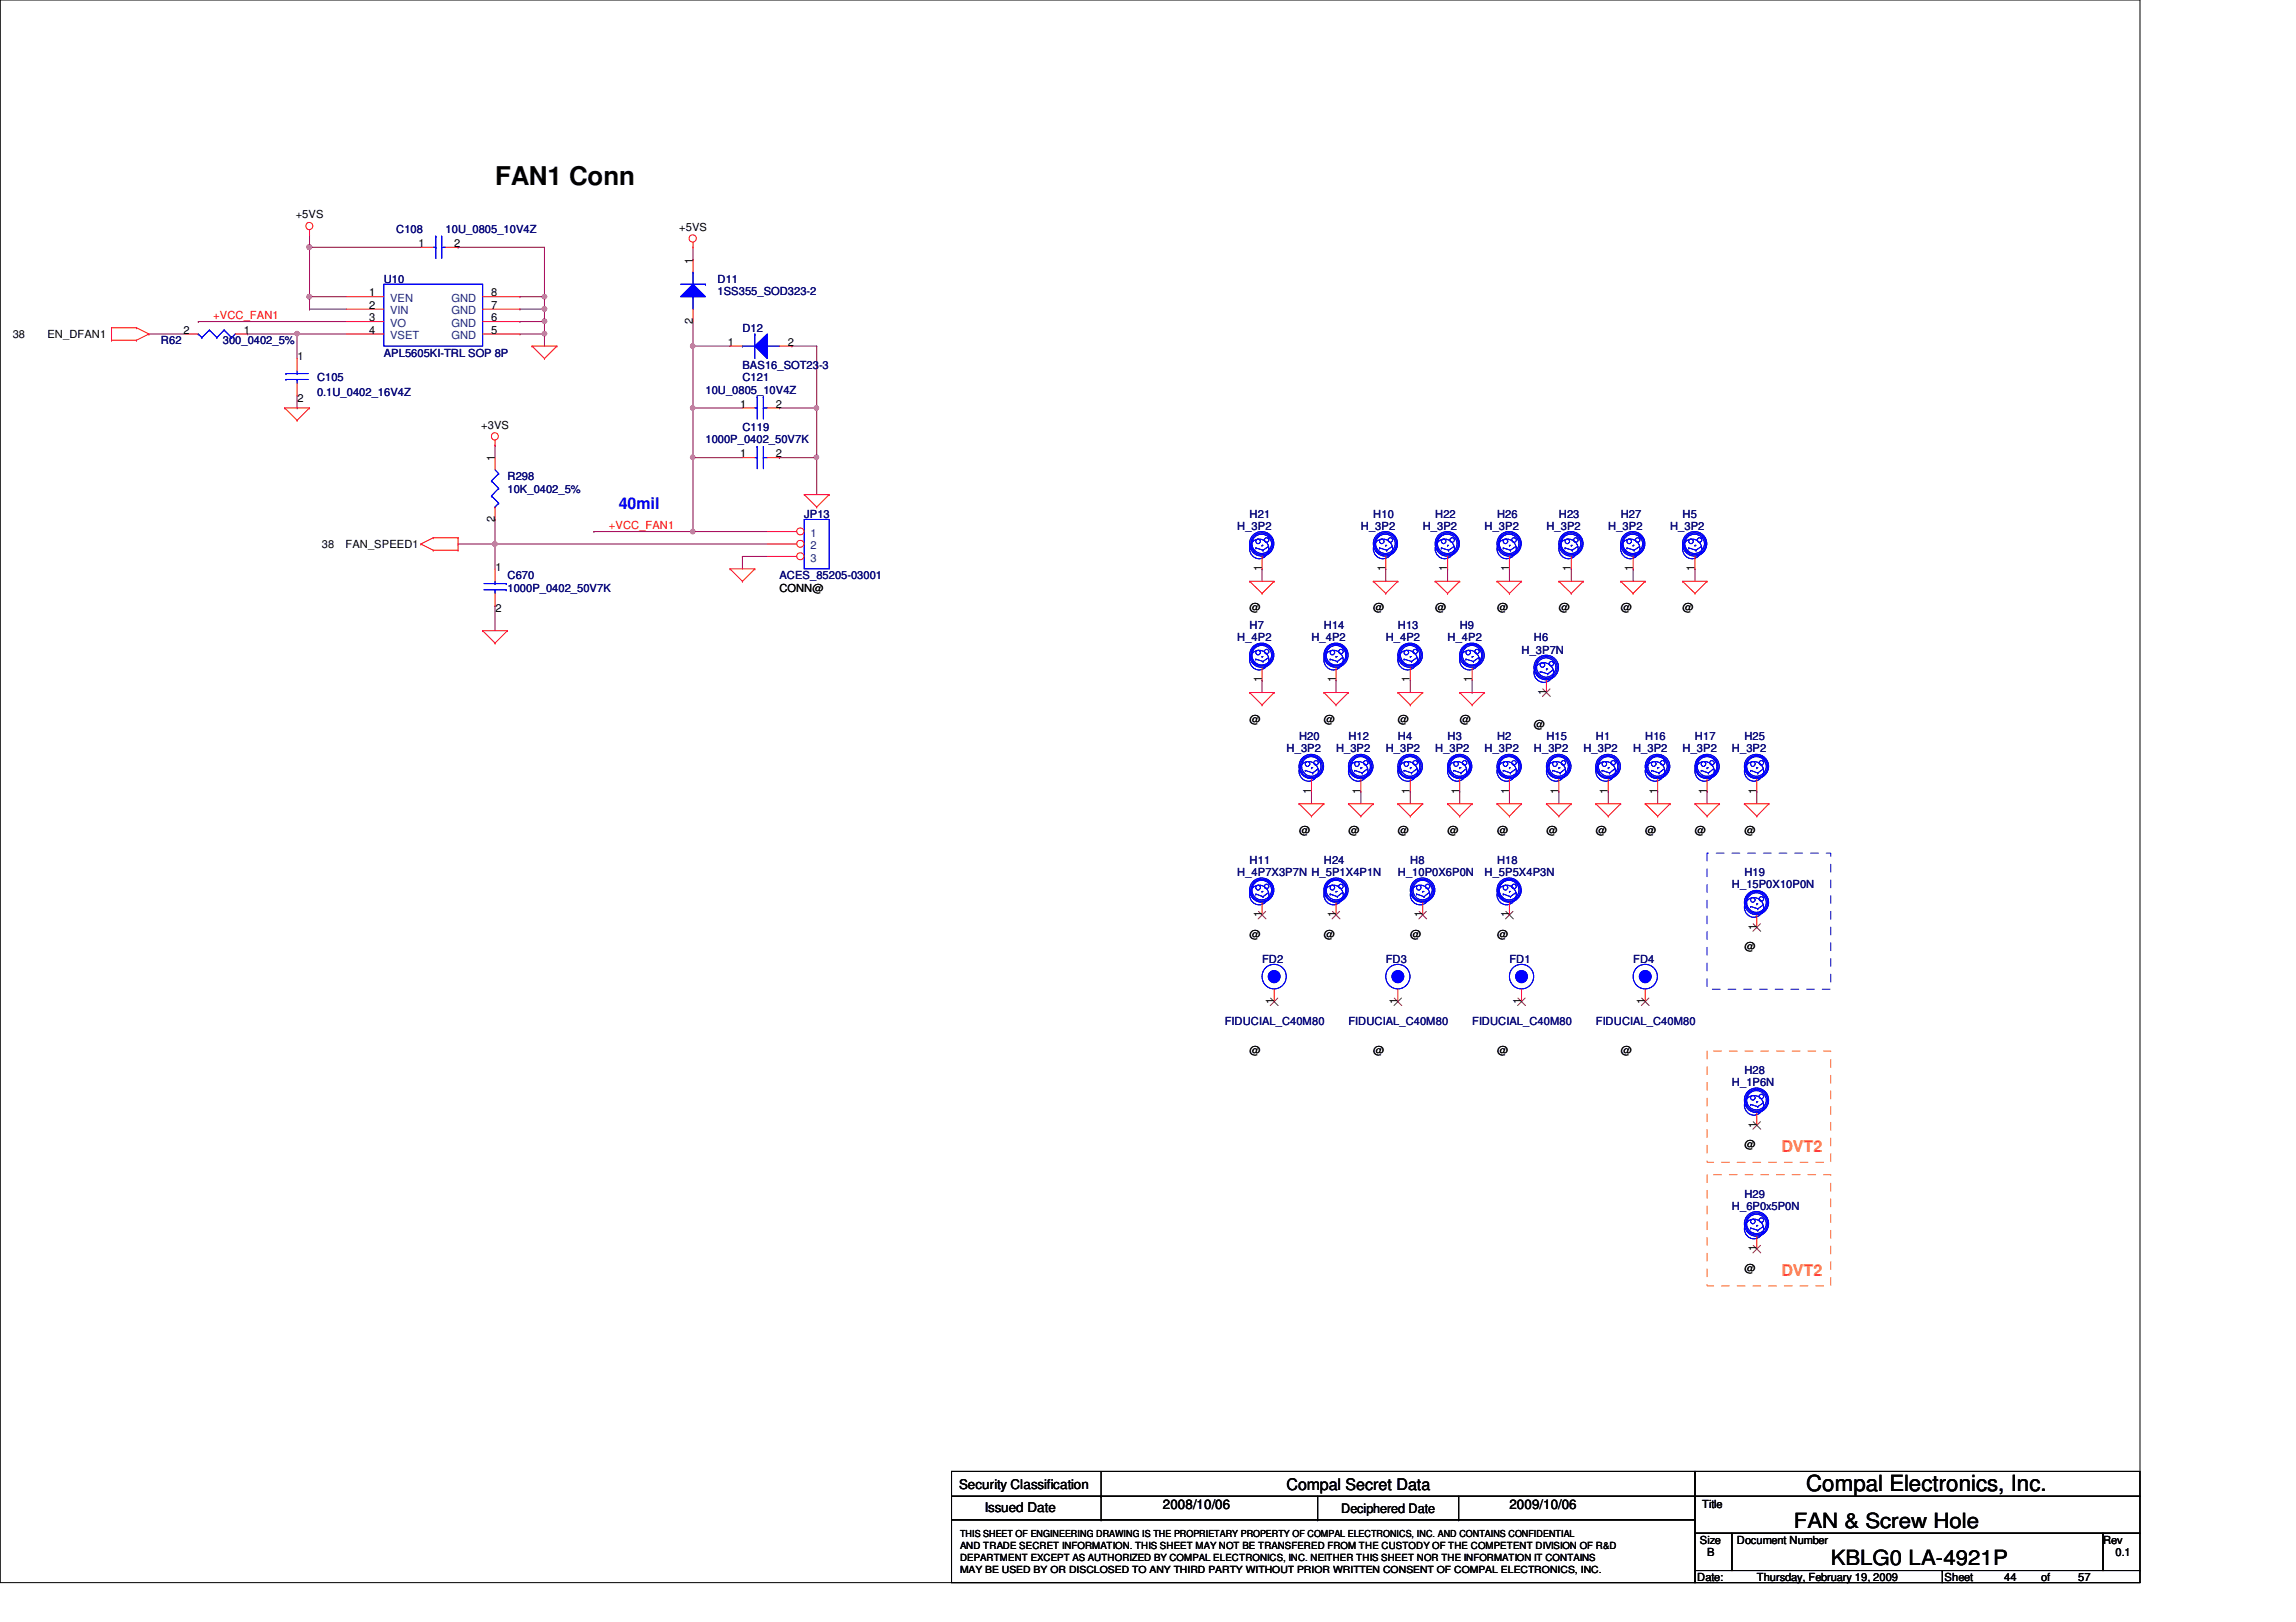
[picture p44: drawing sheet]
<svg xmlns="http://www.w3.org/2000/svg" width="297mm" height="210mm" viewBox="0 0 297 210" stroke-linecap="round" stroke-linejoin="round" font-family="sans-serif">
<defs><g id="words">
<text font-size="3.3" x="64" y="23.9">FAN1 Conn</text>
<text font-size="2.9" x="233.7" y="193">Compal Electronics, Inc.</text>
<g font-size="2.7">
<text x="232.1" y="197.7">FAN &amp; Screw Hole</text>
<text x="236.9" y="202.5">KBLG0 LA-4921P</text>
</g>
<text font-size="2.1" fill="#00f" x="80" y="65.9">40mil</text>
<g font-size="2.1" fill="#ff8000">
<text x="230.5" y="149.1">DVT2</text>
<text x="230.5" y="165.1">DVT2</text>
</g>
<text font-size="2.1" x="166.5" y="192.8">Compal Secret Data</text>
<g font-size="1.7">
<text x="124.1" y="192.7">Security Classification</text>
<text x="127.4" y="195.7">Issued Date</text>
<text x="150.4" y="195.2">2008/10/06</text>
<text x="173.5" y="195.8">Deciphered Date</text>
<text x="195.3" y="195.2">2009/10/06</text>
</g>
<g font-size="1.4">
<text x="38.3" y="28.2">+5VS</text>
<text x="87.9" y="29.8">+5VS</text>
<text x="54.1" y="32">1</text>
<text x="58.8" y="32">2</text>
<text x="89.6" y="34.1" transform="rotate(-90 89.6 34.1)">1</text>
<text x="47.7" y="38.4">1</text>
<text x="47.7" y="40">2</text>
<text x="47.7" y="41.6">3</text>
<text x="63.5" y="41.6">6</text>
<text x="63.5" y="38.4">8</text>
<text x="63.5" y="40">7</text>
<text x="89.6" y="41.9" transform="rotate(-90 89.6 41.9)">2</text>
<text x="1.6" y="43.8">38</text>
<text x="6.1" y="43.8">EN_DFAN1</text>
<text x="23.7" y="43.2">2</text>
<text x="31.5" y="43.2">1</text>
<text x="38.5" y="46.6">1</text>
<text x="47.7" y="43.2">4</text>
<text x="63.5" y="43.2">5</text>
<text x="94.1" y="44.7">1</text>
<text x="101.9" y="44.7">2</text>
<text x="38.5" y="52.1">2</text>
<text x="95.8" y="52.7">1</text>
<text x="100.4" y="52.7">2</text>
<text x="62.3" y="55.5">+3VS</text>
<text x="64" y="59.7" transform="rotate(-90 64 59.7)">1</text>
<text x="95.8" y="59.2">1</text>
<text x="100.4" y="59.2">2</text>
<text x="41.7" y="71">38</text>
<text x="44.7" y="71">FAN_SPEED1</text>
<text x="64" y="67.5" transform="rotate(-90 64 67.5)">2</text>
<text x="64.1" y="73.8">1</text>
<text x="100.8" y="76.6">CONN@</text>
<text x="163.2" y="73.9" transform="rotate(-90 163.2 73.9)">1</text>
<text x="179.2" y="73.9" transform="rotate(-90 179.2 73.9)">1</text>
<text x="187.2" y="73.9" transform="rotate(-90 187.2 73.9)">1</text>
<text x="195.2" y="73.9" transform="rotate(-90 195.2 73.9)">1</text>
<text x="203.2" y="73.9" transform="rotate(-90 203.2 73.9)">1</text>
<text x="211.2" y="73.9" transform="rotate(-90 211.2 73.9)">1</text>
<text x="219.2" y="73.9" transform="rotate(-90 219.2 73.9)">1</text>
<text x="64.1" y="79.2">2</text>
<text x="161.7" y="79.1">@</text>
<text x="177.7" y="79.1">@</text>
<text x="185.7" y="79.1">@</text>
<text x="193.7" y="79.1">@</text>
<text x="201.7" y="79.1">@</text>
<text x="209.7" y="79.1">@</text>
<text x="217.7" y="79.1">@</text>
<text x="163.2" y="88.3" transform="rotate(-90 163.2 88.3)">1</text>
<text x="172.8" y="88.3" transform="rotate(-90 172.8 88.3)">1</text>
<text x="182.4" y="88.3" transform="rotate(-90 182.4 88.3)">1</text>
<text x="190.4" y="88.3" transform="rotate(-90 190.4 88.3)">1</text>
<text x="200" y="89.9" transform="rotate(-90 200 89.9)">1</text>
<text x="161.7" y="93.5">@</text>
<text x="171.3" y="93.5">@</text>
<text x="180.8" y="93.5">@</text>
<text x="188.8" y="93.5">@</text>
<text x="198.5" y="94.1">@</text>
<text x="168.1" y="107.9">@</text>
<text x="169.6" y="102.7" transform="rotate(-90 169.6 102.7)">1</text>
<text x="174.5" y="107.9">@</text>
<text x="176" y="102.7" transform="rotate(-90 176 102.7)">1</text>
<text x="180.8" y="107.9">@</text>
<text x="182.4" y="102.7" transform="rotate(-90 182.4 102.7)">1</text>
<text x="187.3" y="107.9">@</text>
<text x="188.8" y="102.7" transform="rotate(-90 188.8 102.7)">1</text>
<text x="193.7" y="107.9">@</text>
<text x="195.2" y="102.7" transform="rotate(-90 195.2 102.7)">1</text>
<text x="200.1" y="107.9">@</text>
<text x="201.6" y="102.7" transform="rotate(-90 201.6 102.7)">1</text>
<text x="206.5" y="107.9">@</text>
<text x="208" y="102.7" transform="rotate(-90 208 102.7)">1</text>
<text x="212.8" y="107.9">@</text>
<text x="214.4" y="102.7" transform="rotate(-90 214.4 102.7)">1</text>
<text x="219.3" y="107.9">@</text>
<text x="220.8" y="102.7" transform="rotate(-90 220.8 102.7)">1</text>
<text x="225.7" y="107.9">@</text>
<text x="227.2" y="102.7" transform="rotate(-90 227.2 102.7)">1</text>
<text x="163.2" y="118.7" transform="rotate(-90 163.2 118.7)">1</text>
<text x="172.8" y="118.7" transform="rotate(-90 172.8 118.7)">1</text>
<text x="184" y="118.7" transform="rotate(-90 184 118.7)">1</text>
<text x="195.2" y="118.7" transform="rotate(-90 195.2 118.7)">1</text>
<text x="161.7" y="121.4">@</text>
<text x="171.3" y="121.4">@</text>
<text x="182.5" y="121.4">@</text>
<text x="193.7" y="121.4">@</text>
<text x="225.7" y="123">@</text>
<text x="227.2" y="120.3" transform="rotate(-90 227.2 120.3)">1</text>
<text x="164.8" y="129.9" transform="rotate(-90 164.8 129.9)">1</text>
<text x="180.8" y="129.9" transform="rotate(-90 180.8 129.9)">1</text>
<text x="196.8" y="129.9" transform="rotate(-90 196.8 129.9)">1</text>
<text x="212.8" y="129.9" transform="rotate(-90 212.8 129.9)">1</text>
<text x="161.7" y="136.4">@</text>
<text x="177.7" y="136.4">@</text>
<text x="193.7" y="136.4">@</text>
<text x="209.7" y="136.4">@</text>
<text x="225.7" y="148.6">@</text>
<text x="227.2" y="145.9" transform="rotate(-90 227.2 145.9)">1</text>
<text x="227.2" y="161.9" transform="rotate(-90 227.2 161.9)">1</text>
<text x="225.7" y="164.6">@</text>
<text x="220.2" y="195.2">Title</text>
<text x="219.9" y="199.8">Size</text>
<text x="220.8" y="201.4">B</text>
<text x="224.7" y="199.8">Document Number</text>
<text x="272.1" y="199.8">Rev</text>
<text x="273.7" y="201.4">0.1</text>
<text x="219.6" y="204.6">Date:</text>
<text x="227.3" y="204.6">Thursday, February 19, 2009</text>
<text x="251.6" y="204.6">Sheet</text>
<text x="259.3" y="204.6">44</text>
<text x="264.1" y="204.6">of</text>
<text x="268.9" y="204.6">57</text>
</g>
<g font-size="1.4" fill="#000080">
<text x="51.3" y="30.1">C108</text>
<text x="57.7" y="30.1">10U_0805_10V4Z</text>
<text x="49.7" y="36.6">U10</text>
<text x="92.8" y="36.6">D11</text>
<text x="92.8" y="38.1">1SS355_SOD323-2</text>
<text x="20.8" y="44.6">R62</text>
<text x="28.8" y="44.6">300_0402_5%</text>
<text x="49.7" y="46.1">APL5605KI-TRL SOP 8P</text>
<text x="96.1" y="43">D12</text>
<text x="96.1" y="47.8">BAS16_SOT23-3</text>
<text x="41" y="49.4">C105</text>
<text x="41" y="51.3">0.1U_0402_16V4Z</text>
<text x="91.3" y="51">10U_0805_10V4Z</text>
<text x="96.1" y="49.4">C121</text>
<text x="91.3" y="57.4">1000P_0402_50V7K</text>
<text x="96.1" y="55.8">C119</text>
<text x="65.7" y="62.1">R298</text>
<text x="65.7" y="63.8">10K_0402_5%</text>
<text x="104.1" y="67">JP13</text>
<text x="160.1" y="68.6">H_3P2</text>
<text x="161.7" y="67">H21</text>
<text x="176.1" y="68.6">H_3P2</text>
<text x="177.7" y="67">H10</text>
<text x="184.1" y="68.6">H_3P2</text>
<text x="185.7" y="67">H22</text>
<text x="192.1" y="68.6">H_3P2</text>
<text x="193.7" y="67">H26</text>
<text x="200.1" y="68.6">H_3P2</text>
<text x="201.7" y="67">H23</text>
<text x="208.1" y="68.6">H_3P2</text>
<text x="209.7" y="67">H27</text>
<text x="216.1" y="68.6">H_3P2</text>
<text x="217.7" y="67">H5</text>
<text x="65.7" y="75">C670</text>
<text x="65.7" y="76.6">1000P_0402_50V7K</text>
<text x="100.8" y="75">ACES_85205-03001</text>
<text x="160.1" y="83">H_4P2</text>
<text x="161.7" y="81.4">H7</text>
<text x="169.7" y="83">H_4P2</text>
<text x="171.3" y="81.4">H14</text>
<text x="179.3" y="83">H_4P2</text>
<text x="180.8" y="81.4">H13</text>
<text x="187.3" y="83">H_4P2</text>
<text x="188.8" y="81.4">H9</text>
<text x="198.5" y="83">H6</text>
<text x="196.8" y="84.6">H_3P7N</text>
<text x="168.1" y="95.8">H20</text>
<text x="174.5" y="95.8">H12</text>
<text x="180.8" y="95.8">H4</text>
<text x="187.3" y="95.8">H3</text>
<text x="193.7" y="95.8">H2</text>
<text x="200.1" y="95.8">H15</text>
<text x="206.5" y="95.8">H1</text>
<text x="212.8" y="95.8">H16</text>
<text x="219.3" y="95.8">H17</text>
<text x="225.7" y="95.8">H25</text>
<text x="166.5" y="97.4">H_3P2</text>
<text x="172.8" y="97.4">H_3P2</text>
<text x="179.3" y="97.4">H_3P2</text>
<text x="185.7" y="97.4">H_3P2</text>
<text x="192.1" y="97.4">H_3P2</text>
<text x="198.5" y="97.4">H_3P2</text>
<text x="204.8" y="97.4">H_3P2</text>
<text x="211.3" y="97.4">H_3P2</text>
<text x="217.7" y="97.4">H_3P2</text>
<text x="224.1" y="97.4">H_3P2</text>
<text x="160.1" y="113.4">H_4P7X3P7N H_5P1X4P1N</text>
<text x="161.7" y="111.8">H11</text>
<text x="171.3" y="111.8">H24</text>
<text x="180.8" y="113.4">H_10P0X6P0N</text>
<text x="182.5" y="111.8">H8</text>
<text x="192.1" y="113.4">H_5P5X4P3N</text>
<text x="193.7" y="111.8">H18</text>
<text x="225.7" y="113.4">H19</text>
<text x="224.1" y="115">H_15P0X10P0N</text>
<text x="163.3" y="124.6">FD2</text>
<text x="179.3" y="124.6">FD3</text>
<text x="195.3" y="124.6">FD1</text>
<text x="211.3" y="124.6">FD4</text>
<text x="158.5" y="132.6">FIDUCIAL_C40M80</text>
<text x="174.5" y="132.6">FIDUCIAL_C40M80</text>
<text x="190.5" y="132.6">FIDUCIAL_C40M80</text>
<text x="206.5" y="132.6">FIDUCIAL_C40M80</text>
<text x="224.1" y="140.6">H_1P6N</text>
<text x="225.7" y="139">H28</text>
<text x="225.7" y="155">H29</text>
<text x="224.1" y="156.6">H_6P0x5P0N</text>
</g>
<g font-size="1.4" fill="#f00">
<text x="27.6" y="41.3">+VCC_FAN1</text>
<text x="78.8" y="68.5">+VCC_FAN1</text>
</g>
<g font-size="1.4" fill="#004080">
<text x="50.5" y="39.1">VEN</text>
<text x="50.5" y="40.7">VIN</text>
<text x="58.4" y="39.1">GND</text>
<text x="58.4" y="40.7">GND</text>
<text x="50.5" y="42.3">VO</text>
<text x="50.5" y="43.9">VSET</text>
<text x="58.4" y="43.9">GND</text>
<text x="58.4" y="42.3">GND</text>
<text x="104.9" y="69.5">1</text>
<text x="104.9" y="71.1">2</text>
<text x="104.9" y="72.7">3</text>
</g>
<g font-size="1.3">
<text x="124.2" y="202">DEPARTMENT EXCEPT AS AUTHORIZED BY COMPAL ELECTRONICS, INC. NEITHER THIS SHEET NOR THE INFORMATION IT CONTAINS</text>
<text x="124.2" y="199">THIS SHEET OF ENGINEERING DRAWING IS THE PROPRIETARY PROPERTY OF COMPAL ELECTRONICS, INC. AND CONTAINS CONFIDENTIAL</text>
<text x="124.2" y="200.5">AND TRADE SECRET INFORMATION. THIS SHEET MAY NOT BE TRANSFERED FROM THE CUSTODY OF THE COMPETENT DIVISION OF R&amp;D</text>
<text x="124.2" y="203.5">MAY BE USED BY OR DISCLOSED TO ANY THIRD PARTY WITHOUT PRIOR WRITTEN CONSENT OF COMPAL ELECTRONICS, INC.</text>
</g>
</g></defs>
<path d="M0 0h276.9v204.8h-276.9z" fill="none" stroke="#000" stroke-width=".13"/>
<path d="M64 57.6h.1M64 57.6v1.6M100.8 59.2h.1M105.7 52.8h.1M105.7 52.8v6.4h-4.9M59.3 70.4h.1M59.3 70.4h4.7M64 67.2h.1M64 70.4h.1M64 78.4h.1M64 67.2v6.4M64 78.4v3.2" fill="none" stroke="#800040" stroke-width=".13"/>
<circle cx="105.6" cy="52.8" r=".3" fill="#f0f"/>
<circle cx="105.6" cy="52.8" r=".3" fill="none" stroke="#f0f" stroke-width=".13"/>
<path d="M89.7 59.2h.1M89.7 52.8h.1M89.7 59.2h6.4M89.7 52.8v6.4" fill="none" stroke="#800040" stroke-width=".13"/>
<circle cx="89.6" cy="52.8" r=".3" fill="#f0f"/>
<circle cx="89.6" cy="52.8" r=".3" fill="none" stroke="#f0f" stroke-width=".13"/>
<path d="M89.7 44.8h.1M89.7 44.8h4.7M89.7 44.8v8M102.4 44.8h.1M102.4 44.8h3.3M96.1 72h.1M96.1 72h3.2M96.1 72v1.6" fill="none" stroke="#800040" stroke-width=".13"/>
<circle cx="89.6" cy="44.8" r=".3" fill="#f0f"/>
<circle cx="89.6" cy="44.8" r=".3" fill="none" stroke="#f0f" stroke-width=".13"/>
<path d="M40 32h.1M40 32h14.4M105.7 44.8h.1M105.7 44.8v8" fill="none" stroke="#800040" stroke-width=".13"/>
<circle cx="40" cy="32" r=".32" fill="#f0f"/>
<circle cx="40" cy="32" r=".32" fill="none" stroke="#f0f" stroke-width=".13"/>
<path d="M40 30.4h.1M40 30.4v1.6M59.3 32h.1M59.3 32h11.1M70.4 38.4h.1M70.4 38.4v1.6M25.7 41.6h.1M25.7 41.6h19.1M70.4 43.2h.1M70.4 43.2v1.6" fill="none" stroke="#800040" stroke-width=".13"/>
<circle cx="70.4" cy="43.2" r=".3" fill="#f0f"/>
<circle cx="70.4" cy="43.2" r=".3" fill="none" stroke="#f0f" stroke-width=".13"/>
<path d="M40 38.4h.1M40 38.4v1.6M67.3 41.6h.1M67.3 40h.1M67.3 41.6h3.1M67.3 40h3.1" fill="none" stroke="#800040" stroke-width=".13"/>
<circle cx="40" cy="38.4" r=".31" fill="#f0f"/>
<circle cx="40" cy="38.4" r=".31" fill="none" stroke="#f0f" stroke-width=".13"/>
<path d="M70.4 41.6h.1M70.4 41.6v1.6" fill="none" stroke="#800040" stroke-width=".13"/>
<circle cx="70.4" cy="41.6" r=".3" fill="#f0f"/>
<circle cx="70.4" cy="41.6" r=".3" fill="none" stroke="#f0f" stroke-width=".13"/>
<path d="M40 32h.1M40 38.4h.1M40 32v6.4M40 38.4h4.8M40 40h.1M40 40h4.8M70.4 40h.1M70.4 40v1.6" fill="none" stroke="#800040" stroke-width=".13"/>
<circle cx="70.4" cy="40" r=".31" fill="#f0f"/>
<circle cx="70.4" cy="40" r=".31" fill="none" stroke="#f0f" stroke-width=".13"/>
<path d="M67.3 38.4h.1M67.3 38.4h3.1M67.3 43.2h.1M67.3 43.2h3.1" fill="none" stroke="#800040" stroke-width=".13"/>
<circle cx="70.4" cy="38.4" r=".3" fill="#f0f"/>
<circle cx="70.4" cy="38.4" r=".3" fill="none" stroke="#f0f" stroke-width=".13"/>
<path d="M76.8 68.8h.1M76.8 68.8h22.5M89.7 68.8h.1" fill="none" stroke="#800040" stroke-width=".13"/>
<circle cx="89.6" cy="68.8" r=".3" fill="#f0f"/>
<circle cx="89.6" cy="68.8" r=".3" fill="none" stroke="#f0f" stroke-width=".13"/>
<path d="M64 70.4h.1M64 70.4h35.3" fill="none" stroke="#800040" stroke-width=".13"/>
<circle cx="64" cy="70.4" r=".31" fill="#f0f"/>
<circle cx="64" cy="70.4" r=".31" fill="none" stroke="#f0f" stroke-width=".13"/>
<path d="M105.7 59.2h.1M105.7 59.2v4.8" fill="none" stroke="#800040" stroke-width=".13"/>
<circle cx="105.6" cy="59.2" r=".3" fill="#f0f"/>
<circle cx="105.6" cy="59.2" r=".3" fill="none" stroke="#f0f" stroke-width=".13"/>
<path d="M89.7 52.8h.1M89.7 59.2h.1M89.7 52.8h6.4M89.7 59.2v9.6M100.8 52.8h.1M100.8 52.8h4.9" fill="none" stroke="#800040" stroke-width=".13"/>
<circle cx="89.6" cy="59.2" r=".3" fill="#f0f"/>
<circle cx="89.6" cy="59.2" r=".3" fill="none" stroke="#f0f" stroke-width=".13"/>
<path d="M70.4 32h.1M70.4 32v6.4M89.7 33.6h.1M89.7 32v1.6M19.3 43.2h.1M19.3 43.2h4.7M38.4 43.2h.1M38.4 43.2h6.4M89.7 44.8h.1M89.7 41.6v3.2" fill="none" stroke="#800040" stroke-width=".13"/>
<circle cx="38.4" cy="43.2" r=".3" fill="#f0f"/>
<circle cx="38.4" cy="43.2" r=".3" fill="none" stroke="#f0f" stroke-width=".13"/>
<g fill="none" stroke="#800040" stroke-width=".13">
<path d="M32 43.2h.1M32 43.2h6.4M38.4 52.8h.1M38.4 43.2h.1M38.4 43.2v3.2M38.4 51.2v1.6M163.3 73.6h.1M163.3 73.6v1.6M179.3 73.6h.1M179.3 73.6v1.6M187.3 73.6h.1M187.3 73.6v1.6"/>
<path d="M195.3 73.6h.1M195.3 73.6v1.6M203.3 73.6h.1M203.3 73.6v1.6M211.3 73.6h.1M211.3 73.6v1.6M219.3 73.6h.1M219.3 73.6v1.6M163.3 88h.1M163.3 88v1.6M172.8 88h.1M172.8 88v1.6"/>
<path d="M182.5 88h.1M182.5 88v1.6M190.5 89.6h.1M190.5 88v1.6M169.7 102.4h.1M169.7 102.4v1.6M176.1 102.4h.1M176.1 102.4v1.6M182.5 102.4h.1M182.5 102.4v1.6M188.8 102.4h.1M188.8 102.4v1.6"/>
<path d="M195.3 102.4h.1M195.3 102.4v1.6M201.7 102.4h.1M201.7 102.4v1.6M208.1 102.4h.1M208.1 102.4v1.6M214.5 102.4h.1M214.5 102.4v1.6M220.8 102.4h.1M220.8 102.4v1.6M227.3 102.4h.1M227.3 102.4v1.6"/>
</g>
<g fill="none" stroke="#f00" stroke-width=".13">
<path d="M40 30.4h.1M40 29.8v.6M89.7 32h.1M89.7 31.4v.6M14.4 42.4h.1M14.4 44h.1M14.4 42.4h3.2M14.4 42.4v1.6M14.4 44h3.2M17.6 42.4h.1M17.6 44h.1M17.6 42.4l1.7 .8"/>
<path d="M19.3 43.2h.1M19.3 43.2l-1.7 .8M36.8 52.8h.1M36.8 52.8h3.2M36.8 52.8l1.6 1.6M38.4 54.4h.1M40 52.8h.1M40 52.8l-1.6 1.6M64 57.6h.1M64 57v.6M68.8 44.8h.1M68.8 44.8h3.2"/>
<path d="M68.8 44.8l1.6 1.6M70.4 46.4h.1M72 44.8h.1M72 44.8l-1.6 1.6M54.4 70.4h.1M54.4 70.4l1.6 .8M56 69.6h.1M56 71.2h.1M56 69.6h3.3M56 69.6l-1.6 .8M56 71.2h3.3M59.3 71.2h.1"/>
<path d="M59.3 69.6h.1M59.3 69.6v1.6M94.4 73.6h.1M94.4 73.6h3.3M94.4 73.6l1.7 1.6M96.1 75.2h.1M97.7 73.6h.1M97.7 73.6l-1.6 1.6M104.1 64h.1M104.1 64h3.2M104.1 64l1.6 1.6M105.7 65.6h.1"/>
<path d="M107.3 64h.1M107.3 64l-1.6 1.6M161.7 75.2h.1M161.7 75.2h3.1M161.7 75.2l1.6 1.6M163.3 76.8h.1M163.3 72v1.6M164.8 75.2h.1M164.8 75.2l-1.5 1.6M177.7 75.2h.1M177.7 75.2h3.1M177.7 75.2l1.6 1.6"/>
<path d="M179.3 76.8h.1M179.3 72v1.6M180.8 75.2h.1M180.8 75.2l-1.5 1.6M185.7 75.2h.1M185.7 75.2h3.1M185.7 75.2l1.6 1.6M187.3 76.8h.1M188.8 75.2h.1M188.8 75.2l-1.5 1.6M193.7 75.2h.1M193.7 75.2h3.1"/>
<path d="M193.7 75.2l1.6 1.6M195.3 76.8h.1M196.8 75.2h.1M196.8 75.2l-1.5 1.6M201.7 75.2h.1M201.7 75.2h3.1M201.7 75.2l1.6 1.6M203.3 76.8h.1M204.8 75.2h.1M204.8 75.2l-1.5 1.6M209.7 75.2h.1M209.7 75.2h3.1"/>
<path d="M209.7 75.2l1.6 1.6M211.3 76.8h.1M212.8 75.2h.1M212.8 75.2l-1.5 1.6M217.7 75.2h.1M217.7 75.2h3.1M217.7 75.2l1.6 1.6M219.3 76.8h.1M220.8 75.2h.1M220.8 75.2l-1.5 1.6M62.4 81.6h.1M62.4 81.6h3.3"/>
<path d="M62.4 81.6l1.6 1.6M64 83.2h.1M65.7 81.6h.1M65.7 81.6l-1.7 1.6M161.7 89.6h.1M161.7 89.6h3.1M161.7 89.6l1.6 1.6M163.3 91.2h.1M164.8 89.6h.1M164.8 89.6l-1.5 1.6M171.3 89.6h.1M171.3 89.6h3.2"/>
<path d="M171.3 89.6l1.5 1.6M172.8 91.2h.1M174.5 89.6h.1M174.5 89.6l-1.7 1.6M180.8 89.6h.1M180.8 89.6h3.3M180.8 89.6l1.7 1.6M182.5 91.2h.1M184.1 89.6h.1M184.1 89.6l-1.6 1.6M188.8 89.6h.1M188.8 89.6h3.3"/>
<path d="M188.8 89.6l1.7 1.6M190.5 91.2h.1M192.1 89.6h.1M192.1 89.6l-1.6 1.6M200.1 88v1.6M168.1 104h.1M168.1 104h3.2M168.1 104l1.6 1.6M169.7 105.6h.1M171.3 104h.1M171.3 104l-1.6 1.6M174.5 104h.1"/>
<path d="M174.5 104h3.2M174.5 104l1.6 1.6M176.1 105.6h.1M177.7 104h.1M177.7 104l-1.6 1.6M180.8 104h.1M180.8 104h3.3M180.8 104l1.7 1.6M182.5 105.6h.1M184.1 104h.1M184.1 104l-1.6 1.6M184.1 116.8v1.6"/>
<path d="M187.3 104h.1M187.3 104h3.2M187.3 104l1.5 1.6M188.8 105.6h.1M190.5 104h.1M190.5 104l-1.7 1.6M193.7 104h.1M193.7 104h3.1M193.7 104l1.6 1.6M195.3 105.6h.1M196.8 104h.1M196.8 104l-1.5 1.6"/>
<path d="M200.1 104h.1M200.1 104h3.2M200.1 104l1.6 1.6M201.7 105.6h.1M203.3 104h.1M203.3 104l-1.6 1.6M206.5 104h.1M206.5 104h3.2M206.5 104l1.6 1.6M208.1 105.6h.1M209.7 104h.1M209.7 104l-1.6 1.6"/>
<path d="M212.8 104h.1M212.8 104h3.3M212.8 104l1.7 1.6M214.5 105.6h.1M216.1 104h.1M216.1 104l-1.6 1.6M219.3 104h.1M219.3 104h3.2M219.3 104l1.5 1.6M220.8 105.6h.1M222.5 104h.1M222.5 104l-1.7 1.6"/>
<path d="M225.7 104h.1M225.7 104h3.2M225.7 104l1.6 1.6M227.3 105.6h.1M228.9 104h.1M228.9 104l-1.6 1.6"/>
<circle cx="40" cy="29.2" r=".46"/>
<circle cx="89.6" cy="30.9" r=".47"/>
<circle cx="64" cy="56.5" r=".46"/>
</g>
<g fill="none" stroke="#000" stroke-width=".13">
<path d="M123.1 190.4h96.2v3.2h-96.2zM123.1 193.6h96.2v3.1h-96.2zM123.1 196.7h96.2v8.1h-96.2zM142.4 193.6h.1M142.4 196.7h.1M142.4 190.4v6.3M170.5 196.7h.1M170.5 193.6v3.1M188.7 196.7h.1M188.7 193.6v3.1M219.3 190.4h57.6v3.2h-57.6zM219.3 193.6h57.6v4.8h-57.6z"/>
<path d="M219.3 198.4h4.8v4.8h-4.8zM224.1 198.4h48v4.8h-48zM272.1 198.4h4.8v4.8h-4.8zM219.3 203.2h32v1.6h-32zM251.3 203.2h25.6v1.6h-25.6z"/>
</g>
<path d="M220.8 110.4h16.1v17.6h-16.1z" fill="none" stroke="#00f" stroke-width=".13" stroke-dasharray="1 1 1 1 1 1 1 1"/>
<path d="M220.8 136h16.1v14.4h-16.1zM220.8 152h16.1v14.4h-16.1z" fill="none" stroke="#ff8000" stroke-width=".13" stroke-dasharray="1 1 1 1 1 1 1 1"/>
<g fill="none" stroke="#00f" stroke-width=".13">
<path d="M162.5 70.9h.1M162.5 70.9l.9 .3M163.3 70.6h.1M163.4 71.2h.1M164.1 70.7l-.7 .5M178.5 70.9h.1M178.5 70.9l.9 .3M179.3 70.6h.1M179.4 71.2h.1M180.1 70.7l-.7 .5M199.3 86.9h.1M199.3 86.9l.9 .3"/>
<path d="M200.1 86.6h.1M200.2 87.2h.1M200.9 86.7l-.7 .5M183.3 115.7h.1M183.3 115.7l.9 .3M184.1 115.4h.1M184.2 116h.1M184.9 115.5l-.7 .5"/>
<circle cx="162.8" cy="70.1" r=".3"/>
<circle cx="162.9" cy="71" r="1.26"/>
<circle cx="163.2" cy="70.4" r="1.58"/>
<circle cx="163.2" cy="70.4" r="1.26"/>
<circle cx="163.2" cy="70.4" r="1.43"/>
<circle cx="163.9" cy="69.9" r=".3"/>
<circle cx="178.8" cy="70.1" r=".3"/>
<circle cx="178.9" cy="71" r="1.26"/>
<circle cx="179.2" cy="70.4" r="1.58"/>
<circle cx="179.2" cy="70.4" r="1.26"/>
<circle cx="179.2" cy="70.4" r="1.43"/>
<circle cx="179.9" cy="69.9" r=".3"/>
<circle cx="199.6" cy="86.1" r=".3"/>
<circle cx="199.7" cy="87" r="1.27"/>
<circle cx="200" cy="86.4" r="1.6"/>
<circle cx="200" cy="86.4" r="1.43"/>
<circle cx="200" cy="86.4" r="1.25"/>
<circle cx="200.7" cy="85.9" r=".3"/>
<circle cx="183.5" cy="114.9" r=".31"/>
<circle cx="183.7" cy="115.8" r="1.27"/>
<circle cx="184" cy="115.2" r="1.26"/>
<circle cx="184" cy="115.2" r="1.43"/>
<circle cx="184" cy="115.2" r="1.58"/>
<circle cx="184.7" cy="114.7" r=".3"/>
</g>
<path d="M199.6 89.2l1 .9M200.5 89.2l-.9 .9M183.6 117.9l1 1M184.5 117.9l-.9 1" fill="none" stroke="#804000" stroke-width=".13"/>
<circle cx="212.8" cy="126.4" r=".77" fill="#00f"/>
<g fill="none" stroke="#00f" stroke-width=".13">
<circle cx="212.8" cy="126.4" r="1.58"/>
<circle cx="212.8" cy="126.4" r=".77"/>
</g>
<circle cx="212.8" cy="126.4" r=".77" fill="#00f"/>
<g fill="none" stroke="#00f" stroke-width=".13">
<path d="M63.6 62.2h.1M63.6 64.2h.1M63.6 62.2l.9 1M63.6 64.2l.9 .9M64 65.6h.1M64 60.8l.5 .5M64.5 61.3h.1M64.5 63.2h.1M64.5 65.1h.1M64.5 61.3l-.9 .9M64.5 63.2l-.9 1M64.5 65.1l-.5 .5"/>
<path d="M175.3 99.7h.1M175.3 99.7l.9 .3M176.1 99.4h.1M176.9 99.5l-.7 .5M176.2 100h.1M194.5 115.7h.1M194.5 115.7l.9 .3M195.3 115.4h.1M195.4 116h.1M196.1 115.5l-.7 .5"/>
<circle cx="175.5" cy="98.9" r=".31"/>
<circle cx="175.7" cy="99.8" r="1.27"/>
<circle cx="176" cy="99.2" r="1.26"/>
<circle cx="176" cy="99.2" r="1.43"/>
<circle cx="176" cy="99.2" r="1.58"/>
<circle cx="176.7" cy="98.7" r=".3"/>
<circle cx="194.8" cy="114.9" r=".31"/>
<circle cx="194.9" cy="115.8" r="1.26"/>
<circle cx="195.2" cy="115.2" r="1.57"/>
<circle cx="195.2" cy="115.2" r="1.27"/>
<circle cx="195.3" cy="115.2" r="1.43"/>
<circle cx="195.9" cy="114.7" r=".3"/>
<circle cx="212.8" cy="126.4" r="1.58"/>
<circle cx="212.8" cy="126.4" r=".77"/>
</g>
<path d="M64 59.2v1.6M64 65.6v1.6M176.1 100.8v1.6M195.3 116.8v1.6M212.8 128v1.6" fill="none" stroke="#f00" stroke-width=".13"/>
<path d="M194.8 117.9l1 1M195.7 117.9l-.9 1M212.4 129.2l1 .9M213.3 129.2l-1 .9" fill="none" stroke="#804000" stroke-width=".13"/>
<circle cx="196.8" cy="126.4" r=".77" fill="#00f"/>
<g fill="none" stroke="#00f" stroke-width=".13">
<circle cx="196.8" cy="126.4" r="1.58"/>
<circle cx="196.8" cy="126.4" r=".77"/>
</g>
<circle cx="196.8" cy="126.4" r=".77" fill="#00f"/>
<g fill="none" stroke="#00f" stroke-width=".13">
<path d="M56 32h.4M56.4 32h.1M56.4 30.6h.1M56.4 30.6v2.8M57.1 30.6h.1M57.1 32h.1M57.1 32h.6M57.1 30.6v2.8M97.7 52.8h.3M98 52.8h.1M98 51.4h.1M98 51.4v2.8"/>
<path d="M98.8 51.4h.1M98.8 52.8h.1M98.8 52.8h.5M98.8 51.4v2.8M168.9 99.7h.1M168.9 99.7l.9 .3M169.7 99.4h.1M170.5 99.5l-.7 .5M172.1 85.3h.1M172.1 85.3l.9 .3M172.8 85h.1M172.8 85h.2"/>
<path d="M173 85.6h.1M173.6 85.1l-.6 .5M169.8 100h.1"/>
<circle cx="169.1" cy="98.9" r=".31"/>
<circle cx="169.3" cy="99.8" r="1.26"/>
<circle cx="169.6" cy="99.2" r="1.26"/>
<circle cx="169.6" cy="99.2" r="1.43"/>
<circle cx="169.7" cy="99.2" r="1.58"/>
<circle cx="170.3" cy="98.7" r=".3"/>
<circle cx="172.4" cy="84.5" r=".3"/>
<circle cx="172.5" cy="85.4" r="1.26"/>
<circle cx="172.8" cy="84.8" r="1.43"/>
<circle cx="172.8" cy="84.8" r="1.57"/>
<circle cx="172.8" cy="84.8" r="1.27"/>
<circle cx="173.5" cy="84.3" r=".3"/>
<circle cx="196.8" cy="126.4" r="1.58"/>
<circle cx="196.8" cy="126.4" r=".77"/>
</g>
<path d="M54.4 32h1.6M57.7 32h1.6M96.1 52.8h1.6M99.3 52.8h1.5M172.8 86.4v1.6M169.7 100.8v1.6M196.8 128v1.6" fill="none" stroke="#f00" stroke-width=".13"/>
<path d="M196.4 129.2l1 .9M197.3 129.2l-1 .9" fill="none" stroke="#804000" stroke-width=".13"/>
<circle cx="180.8" cy="126.4" r=".77" fill="#00f"/>
<g fill="none" stroke="#00f" stroke-width=".13">
<circle cx="180.8" cy="126.4" r="1.58"/>
<circle cx="180.8" cy="126.4" r=".77"/>
</g>
<circle cx="180.8" cy="126.4" r=".77" fill="#00f"/>
<g fill="none" stroke="#00f" stroke-width=".13">
<circle cx="180.8" cy="126.4" r="1.58"/>
<circle cx="180.8" cy="126.4" r=".77"/>
</g>
<path d="M180.8 128v1.6" fill="none" stroke="#f00" stroke-width=".13"/>
<path d="M180.4 129.2l1 .9M181.3 129.2l-1 .9" fill="none" stroke="#804000" stroke-width=".13"/>
<path d="M97.7 44.8l1.6-1.6v3.2z" fill="#00f"/>
<path d="M96.1 44.8h.1M96.1 44.8h1.6M97.7 44.8l1.6-1.6v3.2zM97.7 43.2h.1M97.7 43.2v3.2M99.3 44.8h.1M99.3 44.8h1.5" fill="none" stroke="#00f" stroke-width=".13"/>
<path d="M97.7 44.8l1.6-1.6v3.2z" fill="#00f"/>
<g fill="none" stroke="#00f" stroke-width=".13">
<path d="M96.1 44.8h.1M96.1 44.8h1.6M97.7 44.8l1.6-1.6v3.2zM97.7 43.2h.1M97.7 43.2v3.2M99.3 44.8h.1M99.3 44.8h1.5M181.6 99.7h.1M181.6 99.7l1 .3M182.5 99.4h.1M183.3 99.5l-.7 .5M182.6 100h.1"/>
<circle cx="181.9" cy="98.9" r=".31"/>
<circle cx="182.1" cy="99.8" r="1.27"/>
<circle cx="182.4" cy="99.2" r="1.26"/>
<circle cx="182.4" cy="99.2" r="1.43"/>
<circle cx="182.4" cy="99.2" r="1.58"/>
<circle cx="183.1" cy="98.7" r=".3"/>
</g>
<path d="M94.4 44.8h1.7M100.8 44.8h1.6M182.5 100.8v1.6" fill="none" stroke="#f00" stroke-width=".13"/>
<circle cx="164.8" cy="126.4" r=".77" fill="#00f"/>
<g fill="none" stroke="#00f" stroke-width=".13">
<circle cx="164.8" cy="126.4" r="1.58"/>
<circle cx="164.8" cy="126.4" r=".77"/>
</g>
<circle cx="164.8" cy="126.4" r=".77" fill="#00f"/>
<g fill="none" stroke="#00f" stroke-width=".13">
<path d="M25.7 43.2h.1M25.7 43.2l.4 .5M26.1 43.7h.1M27.1 42.7h.1M27.1 42.7l1 1M27.1 42.7l-1 1M28.1 43.7h.1M29 42.7h.1M29 42.7l1 1M29 42.7l-.9 1M30 43.7h.1M30.4 43.2l-.4 .5"/>
<path d="M97.7 59.2h.3M98 59.2h.1M98 57.8h.1M98 57.8v2.9M98.8 57.8h.1M98.8 59.2h.1M98.8 59.2h.5M98.8 57.8v2.9M162.5 85.3h.1M162.5 85.3l.9 .3M163.3 85h.1M163.4 85.6h.1"/>
<path d="M164.1 85.1l-.7 .5M181.6 85.3h.1M181.6 85.3l1 .3M182.5 85h.1M182.6 85.6h.1M183.3 85.1l-.7 .5M188.1 99.7h.1M188.1 99.7l.9 .3M188.8 99.4h.1M188.8 99.4h.2M189.6 99.5l-.6 .5M194.5 99.7h.1"/>
<path d="M194.5 99.7l.9 .3M195.3 99.4h.1M196.1 99.5l-.7 .5M226.5 99.7h.1M226.5 99.7l.9 .3M227.3 99.4h.1M228.1 99.5l-.7 .5M189 100h.1M195.4 100h.1M227.4 100h.1"/>
<circle cx="162.8" cy="84.5" r=".3"/>
<circle cx="162.9" cy="85.4" r="1.26"/>
<circle cx="163.2" cy="84.8" r="1.57"/>
<circle cx="163.2" cy="84.8" r="1.27"/>
<circle cx="163.2" cy="84.8" r="1.43"/>
<circle cx="163.9" cy="84.3" r=".3"/>
<circle cx="181.9" cy="84.5" r=".3"/>
<circle cx="182.1" cy="85.4" r="1.27"/>
<circle cx="182.4" cy="84.8" r="1.26"/>
<circle cx="182.4" cy="84.8" r="1.43"/>
<circle cx="182.4" cy="84.8" r="1.58"/>
<circle cx="183.1" cy="84.3" r=".3"/>
<circle cx="188.4" cy="98.9" r=".31"/>
<circle cx="188.5" cy="99.8" r="1.26"/>
<circle cx="188.8" cy="99.2" r="1.43"/>
<circle cx="188.8" cy="99.2" r="1.57"/>
<circle cx="188.8" cy="99.2" r="1.27"/>
<circle cx="189.5" cy="98.7" r=".3"/>
<circle cx="194.8" cy="98.9" r=".31"/>
<circle cx="194.9" cy="99.8" r="1.26"/>
<circle cx="195.2" cy="99.2" r="1.57"/>
<circle cx="195.2" cy="99.2" r="1.27"/>
<circle cx="195.3" cy="99.2" r="1.43"/>
<circle cx="195.9" cy="98.7" r=".3"/>
<circle cx="226.8" cy="98.9" r=".31"/>
<circle cx="226.9" cy="99.8" r="1.26"/>
<circle cx="227.2" cy="99.2" r="1.57"/>
<circle cx="227.2" cy="99.2" r="1.27"/>
<circle cx="227.3" cy="99.2" r="1.43"/>
<circle cx="227.9" cy="98.7" r=".3"/>
<circle cx="164.8" cy="126.4" r="1.58"/>
<circle cx="164.8" cy="126.4" r=".77"/>
</g>
<path d="M24 43.2h1.7M30.4 43.2h1.6M96.1 59.2h1.6M99.3 59.2h1.5M163.3 86.4v1.6M182.5 86.4v1.6M188.8 100.8v1.6M195.3 100.8v1.6M227.3 100.8v1.6M164.8 128v1.6" fill="none" stroke="#f00" stroke-width=".13"/>
<path d="M164.4 129.2l1 .9M165.3 129.2l-1 .9" fill="none" stroke="#804000" stroke-width=".13"/>
<path d="M88 38.4l1.7-1.6 1.6 1.6z" fill="#00f"/>
<path d="M88 38.4l1.7-1.6 1.6 1.6zM88 36.8h3.3M89.7 38.4h.1M89.7 35.2h.1M89.7 35.2v1.6M89.7 38.4v1.6M91.3 36.8h.1" fill="none" stroke="#00f" stroke-width=".13"/>
<path d="M88 38.4l1.7-1.6 1.6 1.6z" fill="#00f"/>
<g fill="none" stroke="#00f" stroke-width=".13">
<path d="M49.7 36.8h12.7v8h-12.7zM88 38.4l1.7-1.6 1.6 1.6zM88 36.8h3.3M89.7 38.4h.1M89.7 35.2h.1M89.7 35.2v1.6M89.7 38.4v1.6M91.3 36.8h.1M37 49.1h.1M37 48.3h.1M37 49.1h2.9M37 48.3h2.9"/>
<path d="M38.4 48.3h.1M38.4 49.1h.1M38.4 48v.3M38.4 49.1v.5M62.6 76.3h2.9M62.6 75.5h2.9M64 75.5h.1M64 76.3h.1M64 75.2v.3M64 76.3v.5M65.5 76.3h.1M65.5 75.5h.1"/>
<path d="M104.1 67.2h3.2v6.4h-3.2zM186.5 70.9h.1M186.5 70.9l.9 .3M187.3 70.6h.1M187.4 71.2h.1M188.1 70.7l-.7 .5M202.5 70.9h.1M202.5 70.9l.9 .3M203.3 70.6h.1M203.4 71.2h.1M204.1 70.7l-.7 .5M210.5 70.9h.1"/>
<path d="M210.5 70.9l.9 .3M211.3 70.6h.1M211.4 71.2h.1M212.1 70.7l-.7 .5M218.5 70.9h.1M218.5 70.9l.9 .3M219.3 70.6h.1M219.4 71.2h.1M220.1 70.7l-.7 .5M200.9 99.7h.1M200.9 99.7l.9 .3M201.7 99.4h.1"/>
<path d="M202.5 99.5l-.7 .5M207.3 99.7h.1M207.3 99.7l.9 .3M208.1 99.4h.1M208.9 99.5l-.7 .5M213.7 99.7h.1M213.7 99.7l.9 .3M214.5 99.4h.1M215.3 99.5l-.7 .5M220.1 99.7h.1M220.1 99.7l.9 .3M220.8 99.4h.1"/>
<path d="M220.8 99.4h.2M221.7 99.5l-.7 .5M162.5 115.7h.1M162.5 115.7l.9 .3M163.3 115.4h.1M163.4 116h.1M164.1 115.5l-.7 .5M172.1 115.7h.1M172.1 115.7l.9 .3M172.8 115.4h.1M172.8 115.4h.2M173 116h.1"/>
<path d="M173.6 115.5l-.6 .5M201.8 100h.1M208.2 100h.1M214.6 100h.1M221 100h.1M226.5 117.3h.1M226.5 117.3l.9 .3M227.3 117h.1M227.4 117.6h.1M228.1 117.1l-.7 .5M226.5 142.9h.1M226.5 158.9h.1"/>
<path d="M226.5 142.9l.9 .3M226.5 158.9l.9 .3M227.3 142.6h.1M227.3 158.6h.1M227.4 143.2h.1M227.4 159.2h.1M228.1 142.7l-.7 .5M228.1 158.7l-.7 .5"/>
<circle cx="186.8" cy="70.1" r=".3"/>
<circle cx="186.9" cy="71" r="1.26"/>
<circle cx="187.2" cy="70.4" r="1.58"/>
<circle cx="187.2" cy="70.4" r="1.26"/>
<circle cx="187.3" cy="70.4" r="1.43"/>
<circle cx="187.9" cy="69.9" r=".3"/>
<circle cx="202.8" cy="70.1" r=".3"/>
<circle cx="202.9" cy="71" r="1.26"/>
<circle cx="203.2" cy="70.4" r="1.58"/>
<circle cx="203.2" cy="70.4" r="1.26"/>
<circle cx="203.3" cy="70.4" r="1.43"/>
<circle cx="203.9" cy="69.9" r=".3"/>
<circle cx="210.8" cy="70.1" r=".3"/>
<circle cx="210.9" cy="71" r="1.26"/>
<circle cx="211.2" cy="70.4" r="1.58"/>
<circle cx="211.3" cy="70.4" r="1.26"/>
<circle cx="211.3" cy="70.4" r="1.43"/>
<circle cx="211.9" cy="69.9" r=".3"/>
<circle cx="218.8" cy="70.1" r=".3"/>
<circle cx="218.9" cy="71" r="1.26"/>
<circle cx="219.2" cy="70.4" r="1.58"/>
<circle cx="219.3" cy="70.4" r="1.26"/>
<circle cx="219.3" cy="70.4" r="1.43"/>
<circle cx="219.9" cy="69.9" r=".3"/>
<circle cx="201.2" cy="98.9" r=".31"/>
<circle cx="201.3" cy="99.8" r="1.26"/>
<circle cx="201.6" cy="99.2" r="1.26"/>
<circle cx="201.6" cy="99.2" r="1.43"/>
<circle cx="201.7" cy="99.2" r="1.58"/>
<circle cx="202.3" cy="98.7" r=".3"/>
<circle cx="207.5" cy="98.9" r=".31"/>
<circle cx="207.7" cy="99.8" r="1.27"/>
<circle cx="208" cy="99.2" r="1.26"/>
<circle cx="208" cy="99.2" r="1.43"/>
<circle cx="208" cy="99.2" r="1.58"/>
<circle cx="208.7" cy="98.7" r=".3"/>
<circle cx="213.9" cy="98.9" r=".31"/>
<circle cx="214.1" cy="99.8" r="1.27"/>
<circle cx="214.4" cy="99.2" r="1.26"/>
<circle cx="214.4" cy="99.2" r="1.43"/>
<circle cx="214.4" cy="99.2" r="1.58"/>
<circle cx="215.1" cy="98.7" r=".3"/>
<circle cx="220.4" cy="98.9" r=".31"/>
<circle cx="220.5" cy="99.8" r="1.26"/>
<circle cx="220.8" cy="99.2" r="1.43"/>
<circle cx="220.8" cy="99.2" r="1.57"/>
<circle cx="220.8" cy="99.2" r="1.27"/>
<circle cx="221.5" cy="98.7" r=".3"/>
<circle cx="162.8" cy="114.9" r=".31"/>
<circle cx="162.9" cy="115.8" r="1.26"/>
<circle cx="163.2" cy="115.2" r="1.57"/>
<circle cx="163.2" cy="115.2" r="1.27"/>
<circle cx="163.2" cy="115.2" r="1.43"/>
<circle cx="163.9" cy="114.7" r=".3"/>
<circle cx="172.4" cy="114.9" r=".31"/>
<circle cx="172.5" cy="115.8" r="1.26"/>
<circle cx="172.8" cy="115.2" r="1.43"/>
<circle cx="172.8" cy="115.2" r="1.57"/>
<circle cx="172.8" cy="115.2" r="1.27"/>
<circle cx="173.5" cy="114.7" r=".3"/>
<circle cx="226.8" cy="116.5" r=".3"/>
<circle cx="226.9" cy="117.4" r="1.26"/>
<circle cx="227.2" cy="116.8" r="1.57"/>
<circle cx="227.2" cy="116.8" r="1.27"/>
<circle cx="227.3" cy="116.8" r="1.43"/>
<circle cx="227.9" cy="116.3" r=".3"/>
<circle cx="226.8" cy="158.1" r=".3"/>
<circle cx="226.8" cy="142.1" r=".3"/>
<circle cx="226.9" cy="159" r="1.26"/>
<circle cx="226.9" cy="143" r="1.26"/>
<circle cx="227.2" cy="158.4" r="1.58"/>
<circle cx="227.2" cy="142.4" r="1.58"/>
<circle cx="227.3" cy="158.4" r="1.26"/>
<circle cx="227.3" cy="142.4" r="1.26"/>
<circle cx="227.3" cy="142.4" r="1.43"/>
<circle cx="227.3" cy="158.4" r="1.43"/>
<circle cx="227.9" cy="157.9" r=".3"/>
<circle cx="227.9" cy="141.9" r=".3"/>
</g>
<g fill="none" stroke="#f00" stroke-width=".13">
<path d="M44.8 38.4h4.9M62.4 38.4h4.9M89.7 33.6v1.6M38.4 46.4v1.6M38.4 49.6v1.6M44.8 40h4.9M44.8 43.2h4.9M44.8 41.6h4.9M62.4 40h4.9M62.4 43.2h4.9M62.4 41.6h4.9M89.7 40v1.6"/>
<path d="M64 73.6v1.6M64 76.8v1.6M187.3 72v1.6M203.3 72v1.6M211.3 72v1.6M219.3 72v1.6M163.3 116.8v1.6M172.8 116.8v1.6M201.7 100.8v1.6M208.1 100.8v1.6M214.5 100.8v1.6M220.8 100.8v1.6"/>
<path d="M227.3 118.4v1.6M227.3 144v1.6M227.3 160v1.6"/>
</g>
<path d="M162.8 117.9l1 1M163.7 117.9l-.9 1M172.4 117.9l1 1M173.3 117.9l-1 1M226.8 119.5l1 1M227.7 119.5l-.9 1M226.8 145.2l1 .9M227.7 145.2l-.9 .9M226.8 161.2l1 .9M227.7 161.2l-.9 .9" fill="none" stroke="#804000" stroke-width=".13"/>
<circle cx="103.5" cy="68.8" r=".46" fill="#fff"/>
<g fill="none" stroke="#f00" stroke-width=".13">
<path d="M99.3 68.8h3.8"/>
<circle cx="103.5" cy="68.8" r=".46"/>
</g>
<circle cx="103.5" cy="70.4" r=".46" fill="#fff"/>
<g fill="none" stroke="#f00" stroke-width=".13">
<path d="M99.3 70.4h3.8"/>
<circle cx="103.5" cy="70.4" r=".46"/>
</g>
<circle cx="103.5" cy="72" r=".46" fill="#fff"/>
<g fill="none" stroke="#f00" stroke-width=".13">
<path d="M99.3 72h3.8M195.3 72v1.6M190.5 86.4v1.6"/>
<circle cx="103.5" cy="72" r=".46"/>
</g>
<g fill="none" stroke="#00f" stroke-width=".13">
<path d="M194.5 70.9h.1M194.5 70.9l.9 .3M195.3 70.6h.1M195.4 71.2h.1M196.1 70.7l-.7 .5M189.6 85.3h.1M189.6 85.3l1 .3M190.5 85h.1M190.6 85.6h.1M191.3 85.1l-.7 .5"/>
<circle cx="194.8" cy="70.1" r=".3"/>
<circle cx="194.9" cy="71" r="1.26"/>
<circle cx="195.2" cy="70.4" r="1.58"/>
<circle cx="195.2" cy="70.4" r="1.26"/>
<circle cx="195.3" cy="70.4" r="1.43"/>
<circle cx="195.9" cy="69.9" r=".3"/>
<circle cx="189.9" cy="84.5" r=".3"/>
<circle cx="190.1" cy="85.4" r="1.27"/>
<circle cx="190.4" cy="84.8" r="1.26"/>
<circle cx="190.4" cy="84.8" r="1.43"/>
<circle cx="190.4" cy="84.8" r="1.58"/>
<circle cx="191.1" cy="84.3" r=".3"/>
</g>
<circle cx="105.6" cy="52.8" r=".3" fill="#f0f"/>
<circle cx="105.6" cy="52.8" r=".3" fill="none" stroke="#f0f" stroke-width=".13"/>
<circle cx="89.6" cy="52.8" r=".3" fill="#f0f"/>
<circle cx="89.6" cy="52.8" r=".3" fill="none" stroke="#f0f" stroke-width=".13"/>
<circle cx="89.6" cy="44.8" r=".3" fill="#f0f"/>
<circle cx="89.6" cy="44.8" r=".3" fill="none" stroke="#f0f" stroke-width=".13"/>
<circle cx="40" cy="32" r=".32" fill="#f0f"/>
<circle cx="40" cy="32" r=".32" fill="none" stroke="#f0f" stroke-width=".13"/>
<circle cx="70.4" cy="43.2" r=".3" fill="#f0f"/>
<circle cx="70.4" cy="43.2" r=".3" fill="none" stroke="#f0f" stroke-width=".13"/>
<circle cx="40" cy="38.4" r=".31" fill="#f0f"/>
<circle cx="40" cy="38.4" r=".31" fill="none" stroke="#f0f" stroke-width=".13"/>
<circle cx="70.4" cy="41.6" r=".3" fill="#f0f"/>
<circle cx="70.4" cy="41.6" r=".3" fill="none" stroke="#f0f" stroke-width=".13"/>
<circle cx="70.4" cy="40" r=".31" fill="#f0f"/>
<circle cx="70.4" cy="40" r=".31" fill="none" stroke="#f0f" stroke-width=".13"/>
<circle cx="70.4" cy="38.4" r=".3" fill="#f0f"/>
<circle cx="70.4" cy="38.4" r=".3" fill="none" stroke="#f0f" stroke-width=".13"/>
<circle cx="89.6" cy="68.8" r=".3" fill="#f0f"/>
<circle cx="89.6" cy="68.8" r=".3" fill="none" stroke="#f0f" stroke-width=".13"/>
<circle cx="64" cy="70.4" r=".31" fill="#f0f"/>
<circle cx="64" cy="70.4" r=".31" fill="none" stroke="#f0f" stroke-width=".13"/>
<circle cx="105.6" cy="59.2" r=".3" fill="#f0f"/>
<circle cx="105.6" cy="59.2" r=".3" fill="none" stroke="#f0f" stroke-width=".13"/>
<circle cx="89.6" cy="59.2" r=".3" fill="#f0f"/>
<circle cx="89.6" cy="59.2" r=".3" fill="none" stroke="#f0f" stroke-width=".13"/>
<circle cx="38.4" cy="43.2" r=".3" fill="#f0f"/>
<circle cx="38.4" cy="43.2" r=".3" fill="none" stroke="#f0f" stroke-width=".13"/>
<use href="#words"/>
</svg>
